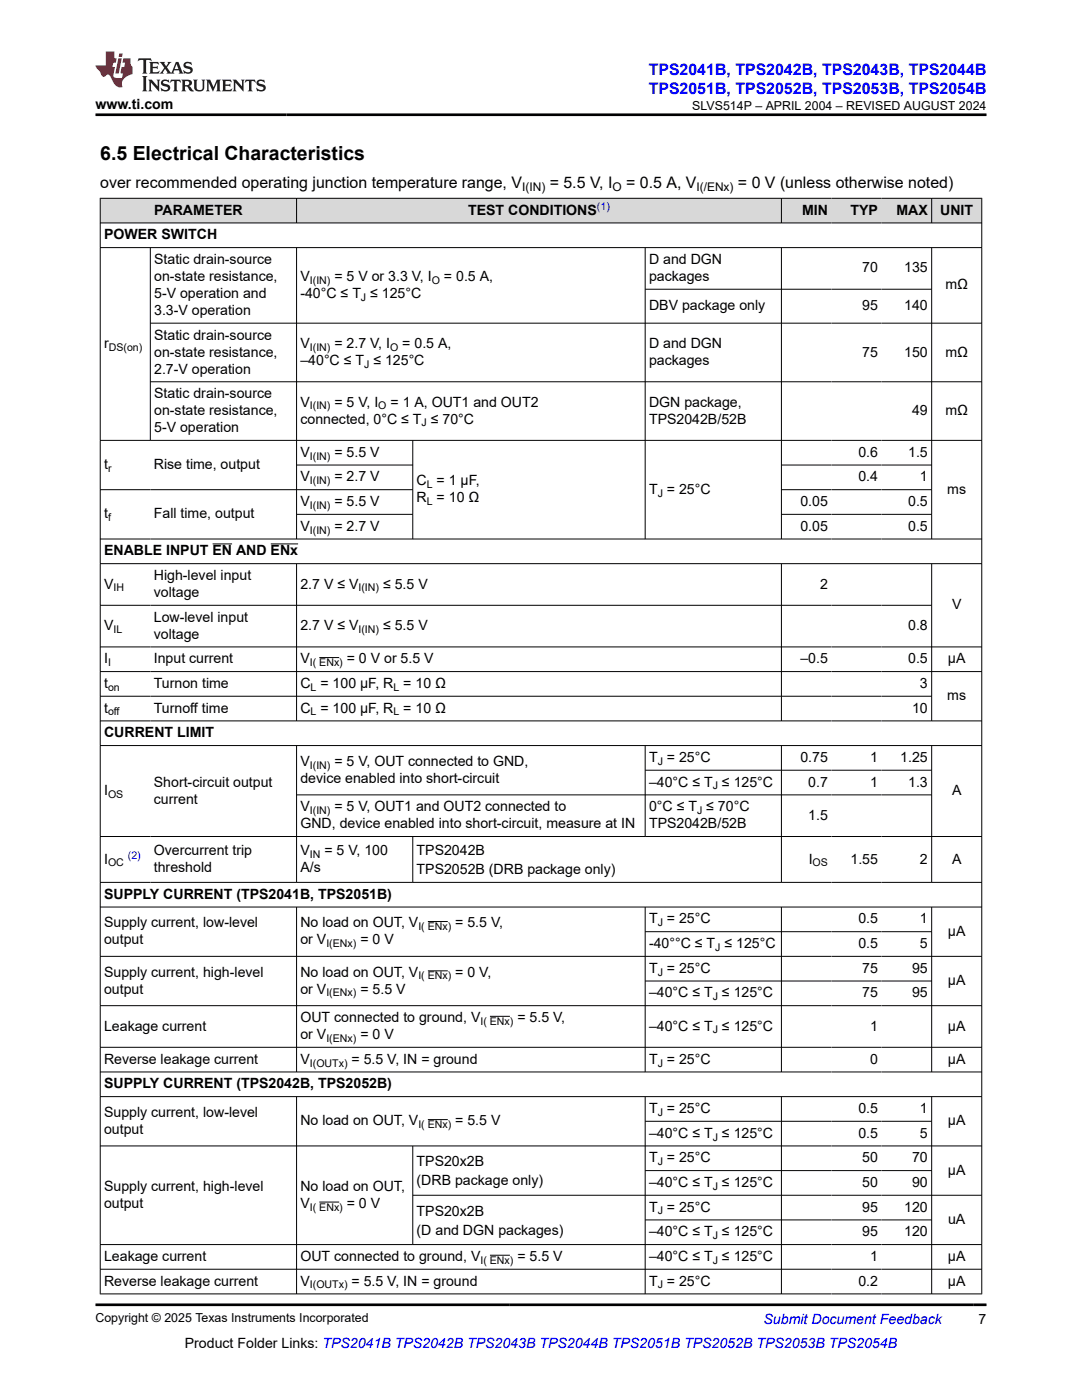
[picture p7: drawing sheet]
<svg xmlns="http://www.w3.org/2000/svg" width="216mm" height="279mm" viewBox="0 0 216 279" stroke-linecap="round" stroke-linejoin="round" font-family="sans-serif">
<defs><g id="words">
<text font-size="3.9" x="20" y="32">6.5 Electrical Characteristics</text>
<g font-size="3.2" fill="#00f">
<text x="129.4" y="14.9">TPS2041B, TPS2042B, TPS2043B, TPS2044B</text>
<text x="129.4" y="18.7">TPS2051B, TPS2052B, TPS2053B, TPS2054B</text>
</g>
<g font-size="3.2">
<text x="20" y="37.5">over recommended operating junction temperature range, V</text>
<text x="109.7" y="37.5">= 5.5 V, I</text>
<text x="124.9" y="37.5">= 0.5 A, V</text>
<text x="147.3" y="37.5">= 0 V (unless otherwise noted)</text>
</g>
<g font-size="2.8">
<text x="19" y="21.8">www.ti.com</text>
<text x="20.8" y="47.8">POWER SWITCH</text>
<text x="30.8" y="42.8">PARAMETER</text>
<text x="93.4" y="42.8">TEST CONDITIONS</text>
<text x="160" y="42.8">MIN</text>
<text x="169.7" y="42.8">TYP</text>
<text x="178.9" y="42.8">MAX</text>
<text x="187.6" y="42.8">UNIT</text>
<text x="30.8" y="52.7">Static drain-source</text>
<text x="129.5" y="52.7">D and DGN</text>
<text x="30.8" y="56.1">on-state resistance,</text>
<text x="30.8" y="59.5">5-V operation and</text>
<text x="59.9" y="59.5">-40°C ≤ T ≤ 125°C</text>
<text x="59.9" y="56.1">V</text>
<text x="66.7" y="56.1">= 5 V or 3.3 V, I</text>
<text x="88.6" y="56.1">= 0.5 A,</text>
<text x="129.5" y="56.1">packages</text>
<text x="172.1" y="54.4">70</text>
<text x="180.4" y="54.4">135</text>
<text x="188.6" y="57.8">mΩ</text>
<text x="30.8" y="62.8">3.3-V operation</text>
<text x="129.5" y="61.9">DBV package only</text>
<text x="172.1" y="61.9">95</text>
<text x="180.4" y="61.9">140</text>
<text x="20.8" y="69.5">r</text>
<text x="30.8" y="67.8">Static drain-source</text>
<text x="30.8" y="71.2">on-state resistance,</text>
<text x="59.9" y="69.5">V</text>
<text x="66.7" y="69.5">= 2.7 V, I</text>
<text x="80.3" y="69.5">= 0.5 A,</text>
<text x="129.5" y="69.5">D and DGN</text>
<text x="172.1" y="71.2">75</text>
<text x="180.4" y="71.2">150</text>
<text x="188.6" y="71.2">mΩ</text>
<text x="30.8" y="74.5">2.7-V operation</text>
<text x="59.9" y="72.9">–40°C ≤ T ≤ 125°C</text>
<text x="129.5" y="72.9">packages</text>
<text x="30.8" y="79.5">Static drain-source</text>
<text x="30.8" y="82.9">on-state resistance,</text>
<text x="59.9" y="81.2">V</text>
<text x="66.7" y="81.2">= 5 V, I</text>
<text x="77.9" y="81.2">= 1 A, OUT1 and OUT2</text>
<text x="129.5" y="81.2">DGN package,</text>
<text x="182" y="82.9">49</text>
<text x="188.6" y="82.9">mΩ</text>
<text x="30.8" y="86.2">5-V operation</text>
<text x="59.9" y="84.5">connected, 0°C ≤ T ≤ 70°C</text>
<text x="129.5" y="84.5">TPS2042B/52B</text>
<text x="20.8" y="93.6">t</text>
<text x="30.7" y="93.6">Rise time, output</text>
<text x="59.9" y="91.2">V</text>
<text x="66.7" y="91.2">= 5.5 V</text>
<text x="171.3" y="91.2">0.6</text>
<text x="181.2" y="91.2">1.5</text>
<text x="59.9" y="96.1">V</text>
<text x="59.9" y="101">V</text>
<text x="66.7" y="96.1">= 2.7 V</text>
<text x="66.7" y="101">= 5.5 V</text>
<text x="83.1" y="96.8">C = 1 μF,</text>
<text x="83.1" y="100.2">R = 10 Ω</text>
<text x="129.5" y="98.5">T = 25°C</text>
<text x="159.7" y="101">0.05</text>
<text x="171.3" y="96.1">0.4</text>
<text x="181.2" y="101">0.5</text>
<text x="183.6" y="96.1">1</text>
<text x="189" y="98.5">ms</text>
<text x="20.8" y="103.5">t</text>
<text x="30.7" y="103.5">Fall time, output</text>
<text x="59.9" y="105.9">V</text>
<text x="66.7" y="105.9">= 2.7 V</text>
<text x="159.7" y="105.9">0.05</text>
<text x="181.2" y="105.9">0.5</text>
<text x="20.8" y="110.8">ENABLE INPUT EN AND ENx</text>
<text x="20.8" y="117.5">V</text>
<text x="30.7" y="115.8">High-level input</text>
<text x="30.7" y="119.2">voltage</text>
<text x="59.9" y="117.5">2.7 V ≤ V</text>
<text x="76.4" y="117.5">≤ 5.5 V</text>
<text x="163.6" y="117.5">2</text>
<text x="20.8" y="125.8">V</text>
<text x="30.7" y="124.1">Low-level input</text>
<text x="59.9" y="125.8">2.7 V ≤ V</text>
<text x="76.4" y="125.8">≤ 5.5 V</text>
<text x="181.2" y="125.8">0.8</text>
<text x="190" y="121.6">V</text>
<text x="30.7" y="127.5">voltage</text>
<text x="20.8" y="132.4">I</text>
<text x="20.8" y="137.3">t</text>
<text x="30.7" y="132.4">Input current</text>
<text x="30.7" y="137.3">Turnon time</text>
<text x="59.9" y="132.4">V</text>
<text x="59.9" y="137.3">C = 100 μF, R = 10 Ω</text>
<text x="69.2" y="132.4">= 0 V or 5.5 V</text>
<text x="159.7" y="132.4">–0.5</text>
<text x="181.2" y="132.4">0.5</text>
<text x="183.6" y="137.3">3</text>
<text x="189.1" y="132.4">μA</text>
<text x="20.8" y="142.2">t</text>
<text x="30.7" y="142.2">Turnoff time</text>
<text x="59.9" y="142.2">C = 100 μF, R = 10 Ω</text>
<text x="182" y="142.2">10</text>
<text x="189" y="139.8">ms</text>
<text x="20.8" y="147.1">CURRENT LIMIT</text>
<text x="59.9" y="152.8">V</text>
<text x="66.7" y="152.8">= 5 V, OUT connected to GND,</text>
<text x="129.5" y="152.1">T = 25°C</text>
<text x="159.7" y="152.1">0.75</text>
<text x="173.6" y="152.1">1</text>
<text x="179.6" y="152.1">1.25</text>
<text x="20.8" y="158.7">I</text>
<text x="30.7" y="157">Short-circuit output</text>
<text x="30.7" y="160.4">current</text>
<text x="59.9" y="156.2">device enabled into short-circuit</text>
<text x="59.9" y="161.9">V</text>
<text x="66.7" y="161.9">= 5 V, OUT1 and OUT2 connected to</text>
<text x="129.5" y="157">–40°C ≤ T ≤ 125°C</text>
<text x="129.5" y="161.9">0°C ≤ T ≤ 70°C</text>
<text x="161.3" y="157">0.7</text>
<text x="173.6" y="157">1</text>
<text x="181.2" y="157">1.3</text>
<text x="190" y="158.7">A</text>
<text x="59.9" y="165.3">GND, device enabled into short-circuit, measure at IN</text>
<text x="129.5" y="165.3">TPS2042B/52B</text>
<text x="161.3" y="163.6">1.5</text>
<text x="20.8" y="172.3">I</text>
<text x="30.7" y="170.6">Overcurrent trip</text>
<text x="59.9" y="170.6">V</text>
<text x="64.7" y="170.6">= 5 V, 100</text>
<text x="83.1" y="170.6">TPS2042B</text>
<text x="161.4" y="172.3">I</text>
<text x="169.7" y="172.3">1.55</text>
<text x="183.6" y="172.3">2</text>
<text x="190" y="172.3">A</text>
<text x="20.8" y="179.4">SUPPLY CURRENT (TPS2041B, TPS2051B)</text>
<text x="30.7" y="174">threshold</text>
<text x="59.9" y="174">A/s</text>
<text x="83.1" y="174.5">TPS2052B (DRB package only)</text>
<text x="20.8" y="185.1">Supply current, low-level</text>
<text x="59.9" y="185.1">No load on OUT, V</text>
<text x="90.8" y="185.1">= 5.5 V,</text>
<text x="129.5" y="184.3">T = 25°C</text>
<text x="171.3" y="184.3">0.5</text>
<text x="183.6" y="184.3">1</text>
<text x="20.8" y="188.4">output</text>
<text x="59.9" y="188.4">or V</text>
<text x="71.9" y="188.4">= 0 V</text>
<text x="129.5" y="189.2">-40°°C ≤ T ≤ 125°C</text>
<text x="171.3" y="189.2">0.5</text>
<text x="183.6" y="189.2">5</text>
<text x="189.1" y="186.8">μA</text>
<text x="20.8" y="194.9">Supply current, high-level</text>
<text x="59.9" y="194.9">No load on OUT, V</text>
<text x="90.8" y="194.9">= 0 V,</text>
<text x="129.5" y="194.1">T = 25°C</text>
<text x="172.1" y="194.1">75</text>
<text x="182" y="194.1">95</text>
<text x="189.1" y="196.6">μA</text>
<text x="20.8" y="198.3">output</text>
<text x="59.9" y="204">OUT connected to ground, V</text>
<text x="59.9" y="198.3">or V</text>
<text x="71.9" y="198.3">= 5.5 V</text>
<text x="103.2" y="204">= 5.5 V,</text>
<text x="129.5" y="199.1">–40°C ≤ T ≤ 125°C</text>
<text x="172.1" y="199.1">75</text>
<text x="182" y="199.1">95</text>
<text x="20.8" y="205.7">Leakage current</text>
<text x="59.9" y="207.4">or V</text>
<text x="71.9" y="207.4">= 0 V</text>
<text x="129.5" y="205.7">–40°C ≤ T ≤ 125°C</text>
<text x="173.6" y="205.7">1</text>
<text x="189.1" y="205.7">μA</text>
<text x="20.8" y="212.3">Reverse leakage current</text>
<text x="59.9" y="212.3">V</text>
<text x="70.1" y="212.3">= 5.5 V, IN = ground</text>
<text x="129.5" y="212.3">T = 25°C</text>
<text x="173.6" y="212.3">0</text>
<text x="189.1" y="212.3">μA</text>
<text x="20.8" y="217.2">SUPPLY CURRENT (TPS2042B, TPS2052B)</text>
<text x="20.8" y="222.9">Supply current, low-level</text>
<text x="20.8" y="226.3">output</text>
<text x="59.9" y="224.6">No load on OUT, V</text>
<text x="90.8" y="224.6">= 5.5 V</text>
<text x="129.5" y="222.1">T = 25°C</text>
<text x="129.5" y="227">–40°C ≤ T ≤ 125°C</text>
<text x="171.3" y="222.1">0.5</text>
<text x="171.3" y="227">0.5</text>
<text x="183.6" y="222.1">1</text>
<text x="183.6" y="227">5</text>
<text x="189.1" y="224.6">μA</text>
<text x="83.1" y="232.7">TPS20x2B</text>
<text x="129.5" y="232">T = 25°C</text>
<text x="172.1" y="232">50</text>
<text x="182" y="232">70</text>
<text x="20.8" y="237.7">Supply current, high-level</text>
<text x="59.9" y="237.7">No load on OUT,</text>
<text x="83.1" y="236.5">(DRB package only)</text>
<text x="129.5" y="236.9">–40°C ≤ T ≤ 125°C</text>
<text x="172.1" y="236.9">50</text>
<text x="182" y="236.9">90</text>
<text x="189.1" y="234.4">μA</text>
<text x="20.8" y="241">output</text>
<text x="59.9" y="241">V</text>
<text x="69.2" y="241">= 0 V</text>
<text x="83.1" y="242.6">TPS20x2B</text>
<text x="129.5" y="241.8">T = 25°C</text>
<text x="172.1" y="241.8">95</text>
<text x="180.4" y="241.8">120</text>
<text x="189.2" y="244.3">uA</text>
<text x="20.8" y="251.7">Leakage current</text>
<text x="59.9" y="251.7">OUT connected to ground, V</text>
<text x="83.1" y="246.4">(D and DGN packages)</text>
<text x="103.2" y="251.7">= 5.5 V</text>
<text x="129.5" y="246.7">–40°C ≤ T ≤ 125°C</text>
<text x="129.5" y="251.7">–40°C ≤ T ≤ 125°C</text>
<text x="172.1" y="246.7">95</text>
<text x="173.6" y="251.7">1</text>
<text x="180.4" y="246.7">120</text>
<text x="189.1" y="251.7">μA</text>
<text x="20.8" y="256.6">Reverse leakage current</text>
<text x="59.9" y="256.6">V</text>
<text x="70.1" y="256.6">= 5.5 V, IN = ground</text>
<text x="129.5" y="256.6">T = 25°C</text>
<text x="171.3" y="256.6">0.2</text>
<text x="189.1" y="256.6">μA</text>
<text x="36.9" y="269">Product Folder Links: TPS2041B TPS2042B TPS2043B TPS2044B TPS2051B TPS2052B TPS2053B TPS2054B</text>
<text x="195.3" y="264.2">7</text>
</g>
<text font-size="2.8" fill="#00f" x="152.4" y="264.2">Submit Document Feedback</text>
<g font-size="2.5">
<text x="138.1" y="21.9">SLVS514P – APRIL 2004 – REVISED AUGUST 2024</text>
<text x="19" y="263.9">Copyright © 2025 Texas Instruments Incorporated</text>
</g>
<g font-size="2.4">
<text x="104.2" y="38.1">I(IN)</text>
<text x="122.2" y="38.1">O</text>
<text x="139" y="38.1">I(/ENx)</text>
</g>
<g font-size="2.1" fill="#00f">
<text x="119.1" y="41.9">(1)</text>
<text x="25.5" y="171.4">(2)</text>
</g>
<g font-size="2.1">
<text x="61.8" y="56.6">I(IN)</text>
<text x="86.2" y="56.6">O</text>
<text x="72" y="60">J</text>
<text x="21.7" y="70">DS(on)</text>
<text x="61.8" y="70">I(IN)</text>
<text x="77.8" y="70">O</text>
<text x="72.7" y="73.4">J</text>
<text x="61.8" y="81.7">I(IN)</text>
<text x="75.5" y="81.7">O</text>
<text x="84.1" y="85.1">J</text>
<text x="21.6" y="94.2">r</text>
<text x="61.8" y="91.7">I(IN)</text>
<text x="61.8" y="96.6">I(IN)</text>
<text x="61.8" y="101.6">I(IN)</text>
<text x="85.2" y="97.4">L</text>
<text x="85.2" y="100.8">L</text>
<text x="131.2" y="99.1">J</text>
<text x="21.6" y="104">f</text>
<text x="61.8" y="106.5">I(IN)</text>
<text x="22.6" y="118">IH</text>
<text x="71.5" y="118">I(IN)</text>
<text x="22.6" y="126.3">IL</text>
<text x="71.5" y="126.3">I(IN)</text>
<text x="21.6" y="132.9">I</text>
<text x="21.6" y="137.9">on</text>
<text x="61.8" y="132.9">I( ENx)</text>
<text x="62" y="137.9">L</text>
<text x="78.5" y="137.9">L</text>
<text x="21.6" y="142.8">off</text>
<text x="62" y="142.8">L</text>
<text x="78.5" y="142.8">L</text>
<text x="61.8" y="153.4">I(IN)</text>
<text x="131.2" y="152.6">J</text>
<text x="21.6" y="159.2">OS</text>
<text x="142.2" y="157.6">J</text>
<text x="61.8" y="162.5">I(IN)</text>
<text x="139.1" y="162.5">J</text>
<text x="21.6" y="172.9">OC</text>
<text x="61.8" y="171.2">IN</text>
<text x="162.2" y="172.9">OS</text>
<text x="83.5" y="185.6">I( ENx)</text>
<text x="131.2" y="184.9">J</text>
<text x="65.1" y="189">I(ENx)</text>
<text x="142.7" y="189.8">J</text>
<text x="83.5" y="195.5">I( ENx)</text>
<text x="131.2" y="194.7">J</text>
<text x="65.1" y="198.9">I(ENx)</text>
<text x="142.2" y="199.6">J</text>
<text x="65.1" y="207.9">I(ENx)</text>
<text x="95.9" y="204.5">I( ENx)</text>
<text x="142.2" y="206.2">J</text>
<text x="61.8" y="212.9">I(OUTx)</text>
<text x="131.2" y="212.9">J</text>
<text x="83.5" y="225.2">I( ENx)</text>
<text x="131.2" y="222.7">J</text>
<text x="142.2" y="227.6">J</text>
<text x="131.2" y="232.5">J</text>
<text x="142.2" y="237.5">J</text>
<text x="61.8" y="241.6">I( ENx)</text>
<text x="131.2" y="242.4">J</text>
<text x="142.2" y="247.3">J</text>
<text x="61.8" y="257.1">I(OUTx)</text>
<text x="95.9" y="252.2">I( ENx)</text>
<text x="131.2" y="257.1">J</text>
<text x="142.2" y="252.2">J</text>
</g>
</g></defs>
<g fill="#d8d8d8">
<path d="M20 39.6h175.9v4.9h-175.9z" fill-rule="evenodd"/>
<path d="M20.1 39.6h39v4.8h-39z" fill-rule="evenodd"/>
<path d="M59.2 39.6h96.7v4.8h-96.7z" fill-rule="evenodd"/>
<path d="M156 39.6h9.9v4.8h-9.9z" fill-rule="evenodd"/>
<path d="M165.9 39.6h10v4.8h-10z" fill-rule="evenodd"/>
<path d="M175.9 39.6h9.9v4.8h-9.9z" fill-rule="evenodd"/>
<path d="M186 39.6h9.8v4.8h-9.8z" fill-rule="evenodd"/>
</g>
<g fill="none" stroke="#000" stroke-width=".2">
<path d="M19.9 39.6h176.1M20 39.5v218.8M59.2 39.5v5.1M155.9 39.5v5.1M185.9 39.5v5.1M195.9 39.5v218.8M19.9 44.5h176.1M19.9 49.4h176.1M30 49.4v38.5M59.2 49.4v58.2M128.7 49.4v58.2M128.7 57.7h57.3"/>
<path d="M155.9 49.4v58.2M185.9 49.4v58.2M30 64.5h166M30 76.2h166M19.9 97.7h62.5M59.2 92.8h23.2M82.4 87.9v19.7M155.9 97.7h30.1M155.9 92.8h30.1M196 87.9h-176.1M19.9 112.5h176.1M42.4 108.5h3.9"/>
<path d="M54 108.5h5.5M59.2 112.5v31.4M59.2 102.6h23.2M155.9 112.5v31.4M155.9 102.6h30.1M185.9 112.5v31.4M196 107.6h-176.1M19.9 120.8h166.1M19.9 129.1h176.1M19.9 134h176.1M19.9 139h166.1M63.7 131.2h4"/>
<path d="M19.9 148.8h176.1M59.2 148.8v27.4M59.2 158.6h126.8M128.7 148.8v18.2M128.7 153.7h57.3M155.9 148.8v27.4M185.9 148.8v27.4M196 143.9h-176.1M19.9 166.9h176.1M19.9 176.1h176.1M82.4 166.9v9.3M19.9 181h176.1"/>
<path d="M19.9 190.9h176.1M59.2 181v33M85.4 183.9h4M85.4 193.8h4M128.7 181v33M128.7 185.9h57.3M128.7 195.8h57.3M155.9 181v33M185.9 181v33M19.9 200.7h176.1M19.9 209h176.1M19.9 213.9h176.1"/>
<path d="M19.9 218.9h176.1M59.2 218.9v39.4M97.8 202.8h4M128.7 218.9v39.4M155.9 218.9v39.4M185.9 218.9v39.4M19.9 228.7h176.1M63.7 239.9h4M82.4 228.7v19.7M82.4 238.5h113.6M85.4 223.4h4M128.7 223.8h57.3"/>
<path d="M128.7 233.6h57.3M19.9 253.3h176.1M19.9 258.2h176.1M97.8 250.5h4M128.7 243.5h57.3M196 248.4h-176.1"/>
</g>
<path d="M27.7 11.6l-.2 .6 .5-.2h.6v.1v2.2l-.2 .4h1l-.2-.4v-2.2v-.1h.5l.5 .2-.1-.6zM29.8 12.4l.2 .3v1.6l-.2 .4h1.9l.1-.6a1.08 1.08 0 0 1-1.3 .2v-.7h.6l.4 .2v-.7l-.4 .2h-.6v-.5l.2-.2a1 1 0 0 1 1 .3l-.1-.5zM31.8 12.4l1 1.1-1 1.2h.9l-.2-.2 .4-.8 .5 .8-.2 .2h1.6l-.2-.2 .1-.5h1l.1 .5-.1 .2h.9l-.2-.4-.8-1.9h-.5l-1 2.1-.8-1.1 .9-1h-.8l.2 .2-.5 .6-.3-.6 .1-.2zM35.2 12.8l.4 1h-.8zM36.8 12.5a.65 .65 0 0 0-.2 .7 .65 .65 0 0 0 .6 .5l.7 .1 .1 .3a.79 .79 0 0 1-.7 .4 .79 .79 0 0 1-.7-.5l.1 .7 .2-.1a.93 .93 0 0 0 1.1 0 .93 .93 0 0 0 .4-.9 1.46 1.46 0 0 0-1.2-.6l-.1-.3a1.09 1.09 0 0 1 1.2 .2l-.2-.6-.1 .1-.6-.2zM28.4 15.2l.2 .4v2.2l-.2 .4h1l-.2-.4v-2.2l.2-.4zM29.6 15.9l.2 .4v1.5l-.2 .4h.8l-.3-.4v-1.3l1.7 1.8v-2l.2-.4h-.8l.2 .2 .1 1.1-1.2-1.3zM32.3 16a.65 .65 0 0 0-.2 .8 .65 .65 0 0 0 .7 .4l.6 .2 .1 .2a.79 .79 0 0 1-.7 .4 .79 .79 0 0 1-.7-.5l.1 .7 .2-.1a.93 .93 0 0 0 1.1 .1 .93 .93 0 0 0 .4-1 1.46 1.46 0 0 0-1.2-.5l-.1-.4a1.09 1.09 0 0 1 1.2 .2l-.2-.6-.1 .1-.6-.1zM34.1 15.9l-.1 .6a.63 .63 0 0 1 .7-.3l.1 1.6-.3 .4h1l-.2-.4v-1.6a.66 .66 0 0 1 .8 .3l-.1-.6zM36.2 15.9l.2 .4v1.5l-.2 .4h.9l-.2-.2v-.7h.5l.1 .2a.79 .79 0 0 0 1.2 .6l-1-.9a.61 .61 0 0 0 .6-.6 .61 .61 0 0 0-.5-.7zM36.9 16.2h.2a.47 .47 0 0 1 .5 .1 .47 .47 0 0 1 .1 .5l-.2 .1-.6 .1zM38.5 15.9l.2 .2a2.27 2.27 0 0 0 .4 2 1.04 1.04 0 0 0 1.7-.7v-1.3l.2-.2h-.8l.2 .4v1.1a.6 .6 0 0 1-.6 .6 .6 .6 0 0 1-.6-.6v-1.1l.3-.4zM41.1 15.9l.2 .4v1.5l-.2 .4h.7l-.2-.4v-1.4l.9 1.9 .8-1.9v1.4l-.2 .4h1l-.3-.4v-1.5l.3-.4h-.8l-.7 1.5-.7-1.5zM44.3 15.9l.2 .4v1.5l-.2 .4h1.9l.1-.6a1.09 1.09 0 0 1-1.3 .2v-.7h.6l.4 .2v-.6l-.4 .2h-.6v-.6l.2-.1a1.01 1.01 0 0 1 1 .3l-.1-.6zM46.4 15.9l.3 .4v1.5l-.3 .4h.8l-.2-.4v-1.3l1.6 1.8v-2l.2-.4h-.7l.2 .2v1.1l-1.2-1.3zM49 15.9l-.1 .6a.63 .63 0 0 1 .8-.3v1.6l-.3 .4h1l-.2-.4v-1.6a.66 .66 0 0 1 .8 .3l-.1-.6zM51.4 16a.65 .65 0 0 0-.2 .8 .65 .65 0 0 0 .6 .4l.6 .2 .2 .2a.79 .79 0 0 1-.8 .4 .79 .79 0 0 1-.6-.5l.1 .7 .2-.1a.93 .93 0 0 0 1 .1 .93 .93 0 0 0 .5-1 1.46 1.46 0 0 0-1.3-.5l-.1-.4a1.09 1.09 0 0 1 1.3 .2l-.2-.6-.2 .1-.5-.1z" fill="#231f20"/>
<path d="M21.1 10.3v2.7h-2.1l.1 .4 .9 1a.95 .95 0 0 0 .9 .9 .59 .59 0 0 1 .6-.4 .59 .59 0 0 1 .5 .3l.4 .8a1.59 1.59 0 0 0 2.1 1.4 1.61 1.61 0 0 1 1-2.3l1-.3-.1-1.5a1.59 1.59 0 0 1-.4-1.7h-1.4l-.2 .9h.5l-.1 .9h-.5l-.2 .9v.3l.4 .1-.2 .9h-.6a.73 .73 0 0 1-1.1-.7l.3-1.5h-.5l.2-.9h.5l.2-.9h-.5v-1.3zM23.6 11.6l-.6 3.1h.7l.6-3.1zM23.8 10.7l-.1 .6h.7l.1-.6z" fill="#ed1c24"/>
<path d="M19 22.9h177.8M19 260.4h177.8" fill="none" stroke="#000" stroke-width=".53"/>
<use href="#words"/>
</svg>
